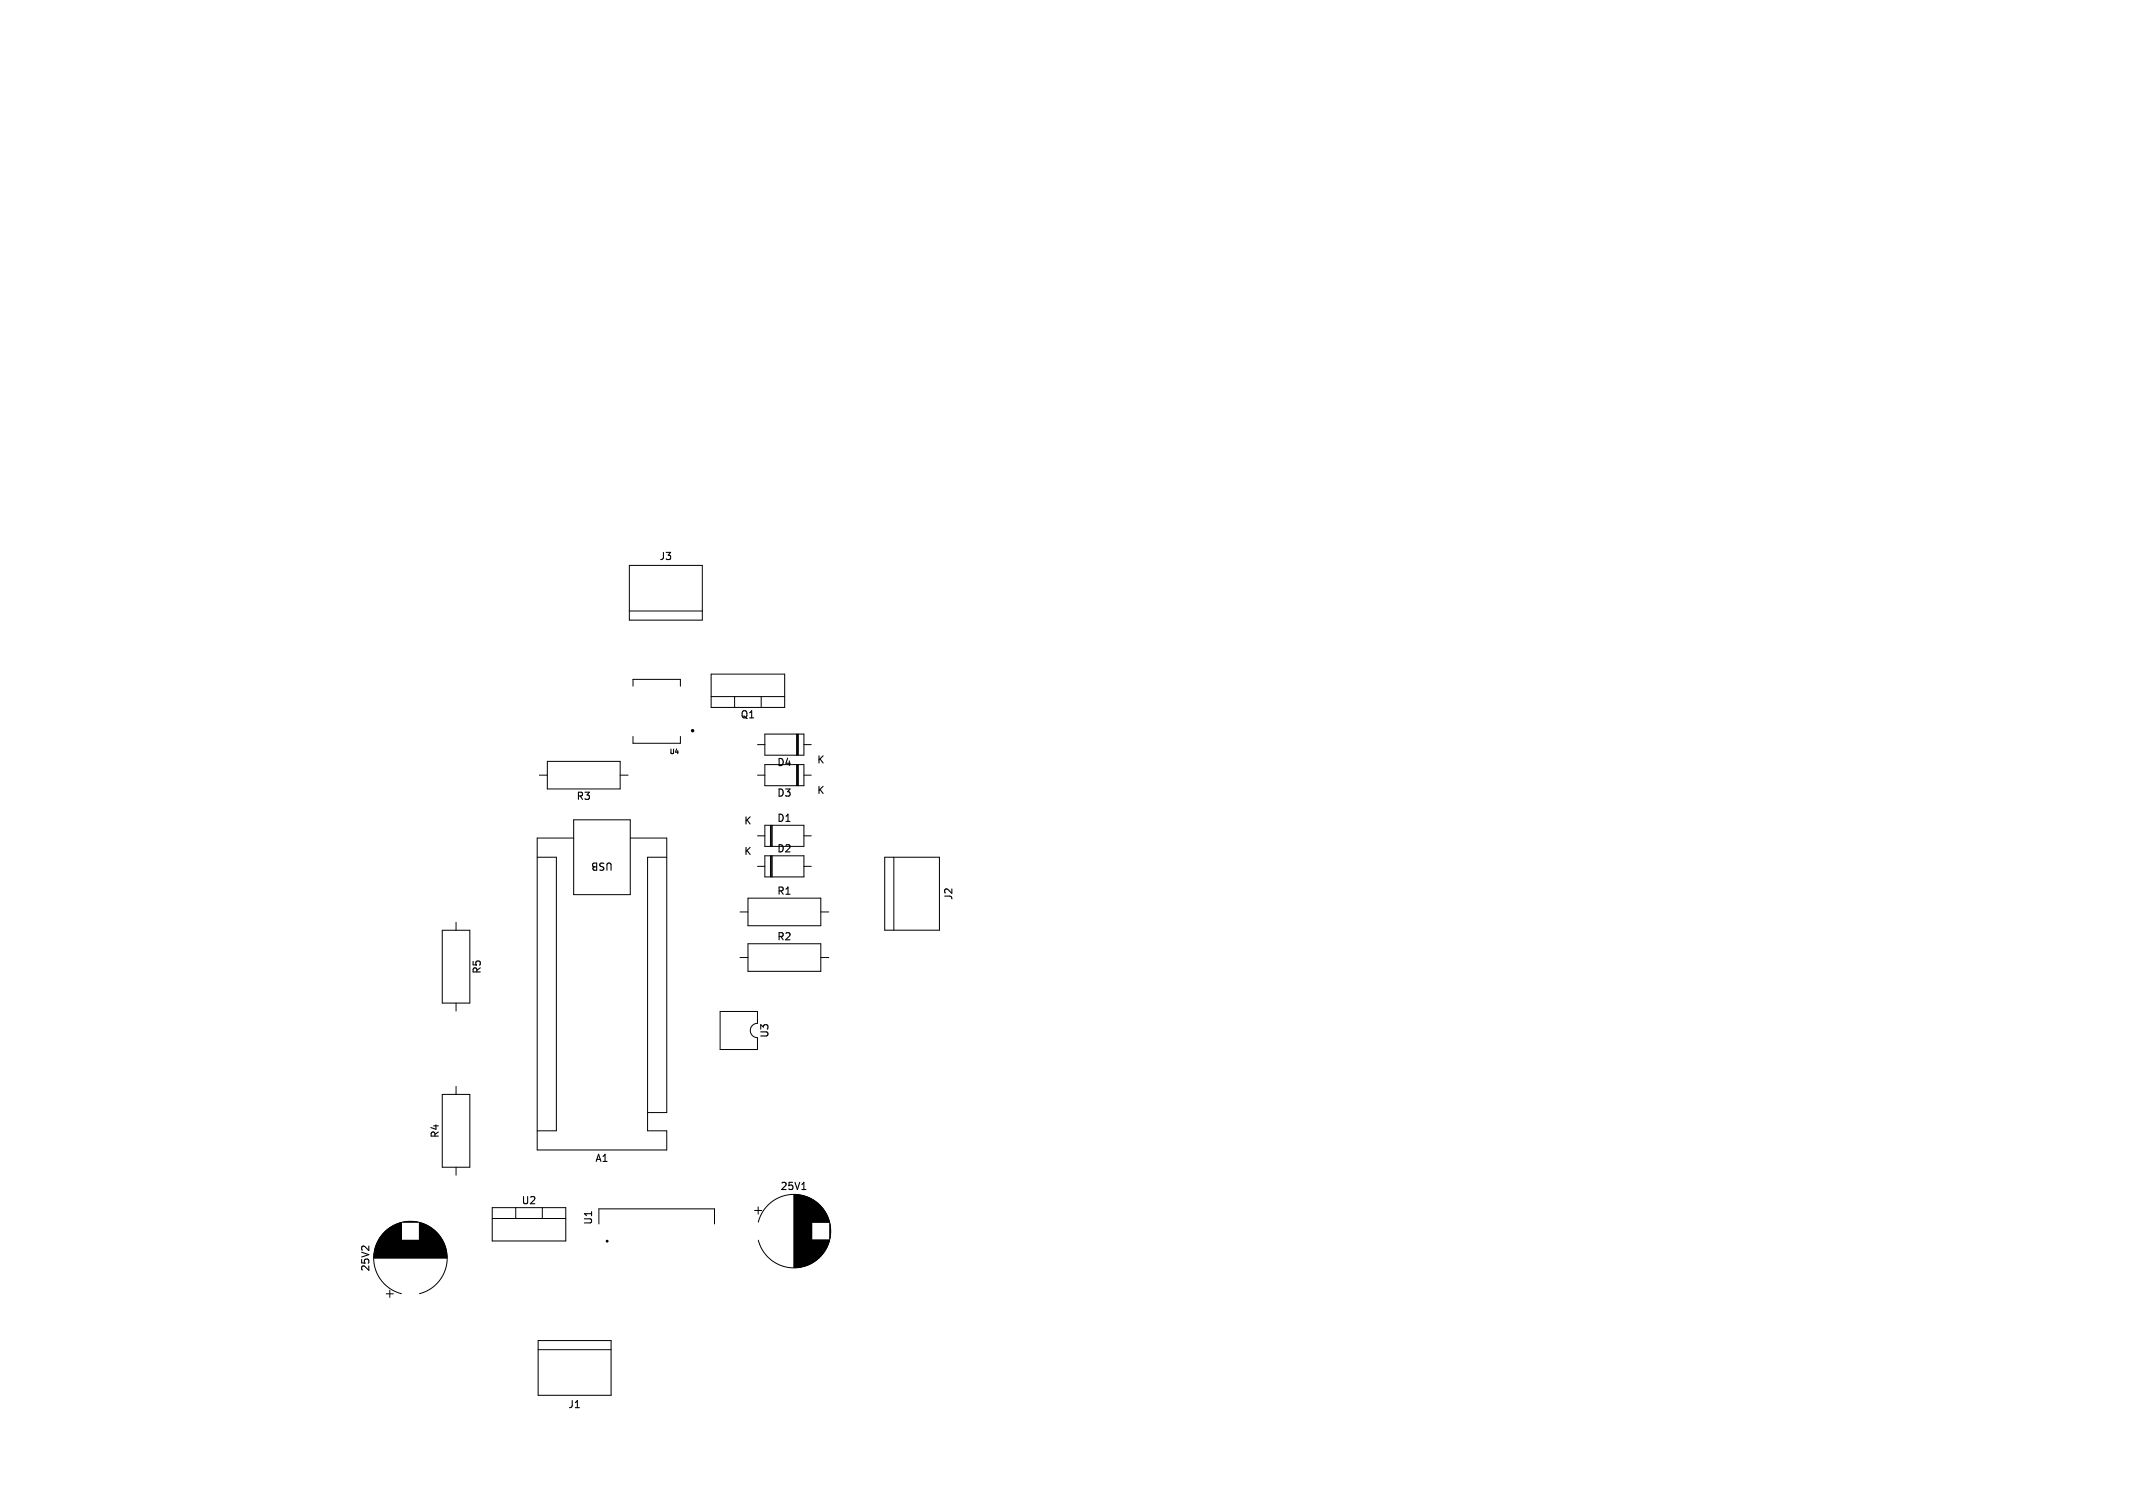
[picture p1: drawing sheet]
<svg xmlns="http://www.w3.org/2000/svg" width="297mm" height="210mm" viewBox="0 0 297 210" stroke-linecap="round" stroke-linejoin="round" font-family="sans-serif">
<defs><g id="words">
<g font-size="1.4">
<text x="91.8" y="78.2">J3</text>
<text x="103.1" y="100.2">Q1</text>
<text x="108.2" y="106.9">D4</text>
<text x="113.7" y="106.5">K</text>
<text x="80.2" y="111.6">R3</text>
<text x="108.2" y="111.1">D3</text>
<text x="113.7" y="110.7">K</text>
<text x="85.4" y="120" transform="rotate(-180 85.4 120)">USB</text>
<text x="103.6" y="119.2">K</text>
<text x="103.6" y="115">K</text>
<text x="108.2" y="118.9">D2</text>
<text x="108.2" y="114.6">D1</text>
<text x="108.2" y="124.8">R1</text>
<text x="132.8" y="125.4" transform="rotate(-90 132.8 125.4)">J2</text>
<text x="108.2" y="131.1">R2</text>
<text x="67.1" y="135.7" transform="rotate(-90 67.1 135.7)">R5</text>
<text x="107.2" y="144.6" transform="rotate(-90 107.2 144.6)">U3</text>
<text x="61.3" y="158.5" transform="rotate(-90 61.3 158.5)">R4</text>
<text x="82.8" y="162">A1</text>
<text x="72.6" y="167.9">U2</text>
<text x="108.6" y="165.9">25V1</text>
<text x="82.6" y="170.6" transform="rotate(-90 82.6 170.6)">U1</text>
<text x="51.6" y="177.1" transform="rotate(-90 51.6 177.1)">25V2</text>
<text x="79.1" y="196.3">J1</text>
</g>
<text font-size=".9" x="93.1" y="105.2">U4</text>
</g></defs>
<path d="M111.6 165.7h.6" fill="none" stroke="#000" stroke-width=".15"/>
<g fill="none" stroke="#000" stroke-width=".14">
<path d="M87.6 78.7h10.2v7.7h-10.2zM87.6 85.1h10.2M88.1 95.6v-1h6.6v1M99 93.9h10.3v4.6h-10.3zM99 97h10.3M102.3 97v1.5M106 97v1.5M74.8 119.4h2.7v38.1h-2.7M75.1 108h1.1M76.2 106h10.2v3.9h-10.2zM79.9 116.7h-5.1v43.5h18v-2.7h-2.6v-38.1h2.6M79.9 114.2h7.9v10.4h-7.9z"/>
<path d="M86.4 108h1.1M87.8 116.7h5v38.2h-2.6M88.1 102.6v.9h6.6v-.9M105.5 103.7h1M105.5 108h1M105.5 116.4h1M106.5 102.2h5.4v3h-5.4zM106.5 106.5h5.4v2.9h-5.4zM106.5 114.9h5.4v3h-5.4zM106.5 119.2h5.4v2.9h-5.4zM107.3 114.9v3M107.3 119.2v2.9"/>
<path d="M107.4 114.9v3M107.4 119.2v2.9M107.5 114.9v3M107.5 119.2v2.9M110.9 102.2v3M110.9 106.5v2.9M111 102.2v3M111 106.5v2.9M111.2 102.2v3M111.2 106.5v2.9M111.9 103.7h1.1M111.9 108h1.1"/>
<path d="M111.9 116.4h1.1M123.2 119.4h7.6v10.1h-7.6zM124.5 119.4v10.1M61.6 129.5h3.8v10.2h-3.8zM63.5 128.4v1.1M63.5 139.7v1.1M103 133.4h1.1M103 127h1.1M104.1 125.1h10.2v3.8h-10.2zM104.1 131.4h10.2v3.9h-10.2zM105.5 120.7h1M111.9 120.7h1.1"/>
<path d="M114.3 133.4h1.1M114.3 127h1.1M61.6 152.4h3.8v10.2h-3.8zM63.5 151.3v1.1M100.3 140.9h5.2v1.6a1 1 0 0 0-1 1 1 1 0 0 0 1 1v1.7h-5.2zM52.1 175.2h10.1M52.1 175.1h10.1M52.1 175h10.1M52.1 174.9h10.1M52.1 174.8h10.1M52.1 174.7h10.1M52.1 174.6h10.1"/>
<path d="M52.1 174.5h10.1M52.1 174.4h10.1M52.1 174.3h10.1M52.2 174.3h9.9M52.2 174.2h9.9M52.2 174.1h9.9M52.2 174h9.9M52.2 173.9h9.9M52.3 173.8h9.7M52.3 173.7h9.7M52.3 173.6h9.7M52.4 173.5h9.5"/>
<path d="M52.4 173.4h9.5M52.4 173.3h9.5M52.5 173.2h9.3M52.5 173.1h9.3M52.5 173h9.3M52.6 173h9.1M52.6 172.9h9.1M52.6 172.8h9.1M52.7 172.8h8.9M52.7 172.7h8.9M52.7 172.7h3.2M52.8 172.6h3.1"/>
<path d="M52.8 172.5h3.1M52.9 172.5h3M52.9 172.4h3M53 172.3h2.9M53 172.2h2.9M53.1 172.2h2.8M53.1 172.1h2.8M53.2 172h2.7M53.3 171.9h2.6M53.3 171.8h2.6M53.4 171.8h2.5M53.4 171.7h2.5"/>
<path d="M53.5 171.7h2.4M53.5 171.6h2.4M53.6 171.6h2.3M53.6 171.5h2.3M53.7 171.5h2.2M53.7 171.4h2.2M53.8 171.4h2.1M53.8 171.3h2.1M53.9 171.3h2M53.9 171.2h2M54 171.2h1.9M54.1 171.1h1.8"/>
<path d="M54.2 171.1h1.7M54.2 171h1.7M54.3 171h1.6M54.3 179.7v1M54.4 170.9h1.5M54.5 170.8h1.4M54.6 170.8h1.3M54.7 170.7h1.2M54.8 170.7h1.1M54.9 170.6h1M55 170.6h.9M55.1 170.5h.8"/>
<path d="M55.2 170.5h.7M55.3 170.4h.6M55.4 170.4h.5M55.5 170.4h.4M55.6 170.3h.3M55.8 170.3h.1M56.1 170.2h2.1M56.3 170.2h1.7M56.6 170.1h1.1M58.4 172.7h3.2M58.4 172.6h3.1M58.4 172.5h3.1"/>
<path d="M58.4 172.5h3M58.4 172.4h3M58.4 172.3h2.9M58.4 172.2h2.9M58.4 172.2h2.8M58.4 172.1h2.8M58.4 172h2.7M58.4 171.9h2.6M58.4 171.8h2.6M58.4 171.8h2.5M58.4 171.7h2.5M58.4 171.7h2.4"/>
<path d="M58.4 171.6h2.4M58.4 171.6h2.3M58.4 171.5h2.3M58.4 171.5h2.2M58.4 171.4h2.2M58.4 171.4h2.1M58.4 171.3h2.1M58.4 171.3h2M58.4 171.2h2M58.4 171.2h1.9M58.4 171.1h1.8M58.4 171.1h1.7"/>
<path d="M58.4 171h1.7M58.4 171h1.6M58.4 170.9h1.5M58.4 170.8h1.4M58.4 170.8h1.3M58.4 170.7h1.2M58.4 170.7h1.1M58.4 170.6h1M58.4 170.6h.9M58.4 170.5h.8M58.4 170.5h.7M58.4 170.4h.6"/>
<path d="M58.4 170.4h.5M58.4 170.4h.4M58.4 170.3h.3M58.4 170.3h.1M63.5 162.6v1.1M68.5 168.2h10.3v4.6h-10.3zM68.5 169.7h10.3M71.8 168.2v1.5M75.5 168.2v1.5M83.4 170.5v-2.2h16.1v2.2M105.1 168.6h1M105.6 168.1v1"/>
<path d="M105.6 170.2a5.1 5.1 0 0 1 7.9-3 5.1 5.1 0 0 1 0 8.5 5.1 5.1 0 0 1-7.9-3M110.5 166.4v10.1M110.6 166.4v10.1M110.7 166.4v10.1M110.8 166.4v10.1M110.9 166.4v10.1M111 166.4v10.1M111.1 166.4v10.1M111.2 166.4v10.1M111.3 166.4v10.1M111.4 166.4v10.1M111.5 166.5v9.9"/>
<path d="M111.6 166.5v9.9M111.7 166.5v9.9M111.8 166.5v9.9M111.9 166.5v9.9M111.9 166.6v9.7M112 166.6v9.7M112.1 166.6v9.7M112.2 166.6v9.7M112.2 166.7v9.5M112.3 166.7v9.5M112.4 166.7v9.5M112.5 166.7v9.5"/>
<path d="M112.5 166.8v9.3M112.6 166.8v9.3M112.7 166.8v9.3M112.8 166.9v9.1M112.9 166.9v9.1M113 167v8.9M113.1 167v3.2M113.1 172.7v3.2M113.1 167.1v3.1M113.1 172.7v3.1M113.2 167.1v3.1M113.2 172.7v3.1"/>
<path d="M113.3 167.2v3M113.3 172.7v3M113.4 167.2v3M113.4 172.7v3M113.4 167.3v2.9M113.4 172.7v2.9M113.5 167.3v2.9M113.5 172.7v2.9M113.6 167.3v2.9M113.6 172.7v2.9M113.6 167.4v2.8M113.6 172.7v2.8"/>
<path d="M113.7 167.4v2.8M113.7 172.7v2.8M113.7 167.5v2.7M113.7 172.7v2.7M113.8 167.5v2.7M113.8 172.7v2.7M113.8 167.6v2.6M113.8 172.7v2.6M113.9 167.6v2.6M113.9 172.7v2.6M114 167.7v2.5M114 172.7v2.5"/>
<path d="M114.1 167.8v2.4M114.1 172.7v2.4M114.2 167.8v2.4M114.2 172.7v2.4M114.2 167.9v2.3M114.2 172.7v2.3M114.3 168v2.2M114.3 172.7v2.2M114.4 168.1v2.1M114.4 172.7v2.1M114.5 168.2v2M114.5 172.7v2"/>
<path d="M114.6 168.3v1.9M114.6 172.7v1.9M114.6 168.4v1.8M114.6 172.7v1.8M114.7 168.5v1.7M114.7 172.7v1.8M114.7 172.7v1.7M114.8 168.6v1.6M114.8 172.7v1.6M114.8 168.7v1.5M114.8 172.7v1.5M114.9 168.7v1.5"/>
<path d="M114.9 172.7v1.5M114.9 168.8v1.4M114.9 172.7v1.4M115 168.9v1.3M115 172.7v1.3M115 169v1.2M115 172.7v1.2M115.1 169.1v1.1M115.1 172.7v1.1M115.1 169.2v1M115.1 172.7v1M115.2 169.2v1"/>
<path d="M115.2 172.7v1M115.2 169.3v.9M115.2 172.7v.9M115.2 169.4v.8M115.2 172.7v.8M115.3 169.5v.7M115.3 172.7v.7M115.3 169.6v.6M115.3 172.7v.6M115.4 169.7v.5M115.4 172.7v.5M115.4 169.8v.4"/>
<path d="M115.4 172.7v.4M115.4 169.9v.3M115.4 172.7v.3M115.5 170.1v.1M115.5 172.7v.1M115.6 170.4v2.1M115.6 170.6v1.7M115.6 170.9v1.1M53.8 180.2h1M55.9 180.2a5.1 5.1 0 0 1-3-7.9 5.1 5.1 0 0 1 8.5 0 5.1 5.1 0 0 1-3 7.9M74.9 186.7h10.2v7.6h-10.2zM74.9 188h10.2"/>
</g>
<circle cx="96.4" cy="101.8" r=".12" fill="none" stroke="#000" stroke-width=".24"/>
<circle cx="84.5" cy="172.8" r=".1" fill="none" stroke="#000" stroke-width=".2"/>
<use href="#words"/>
</svg>
